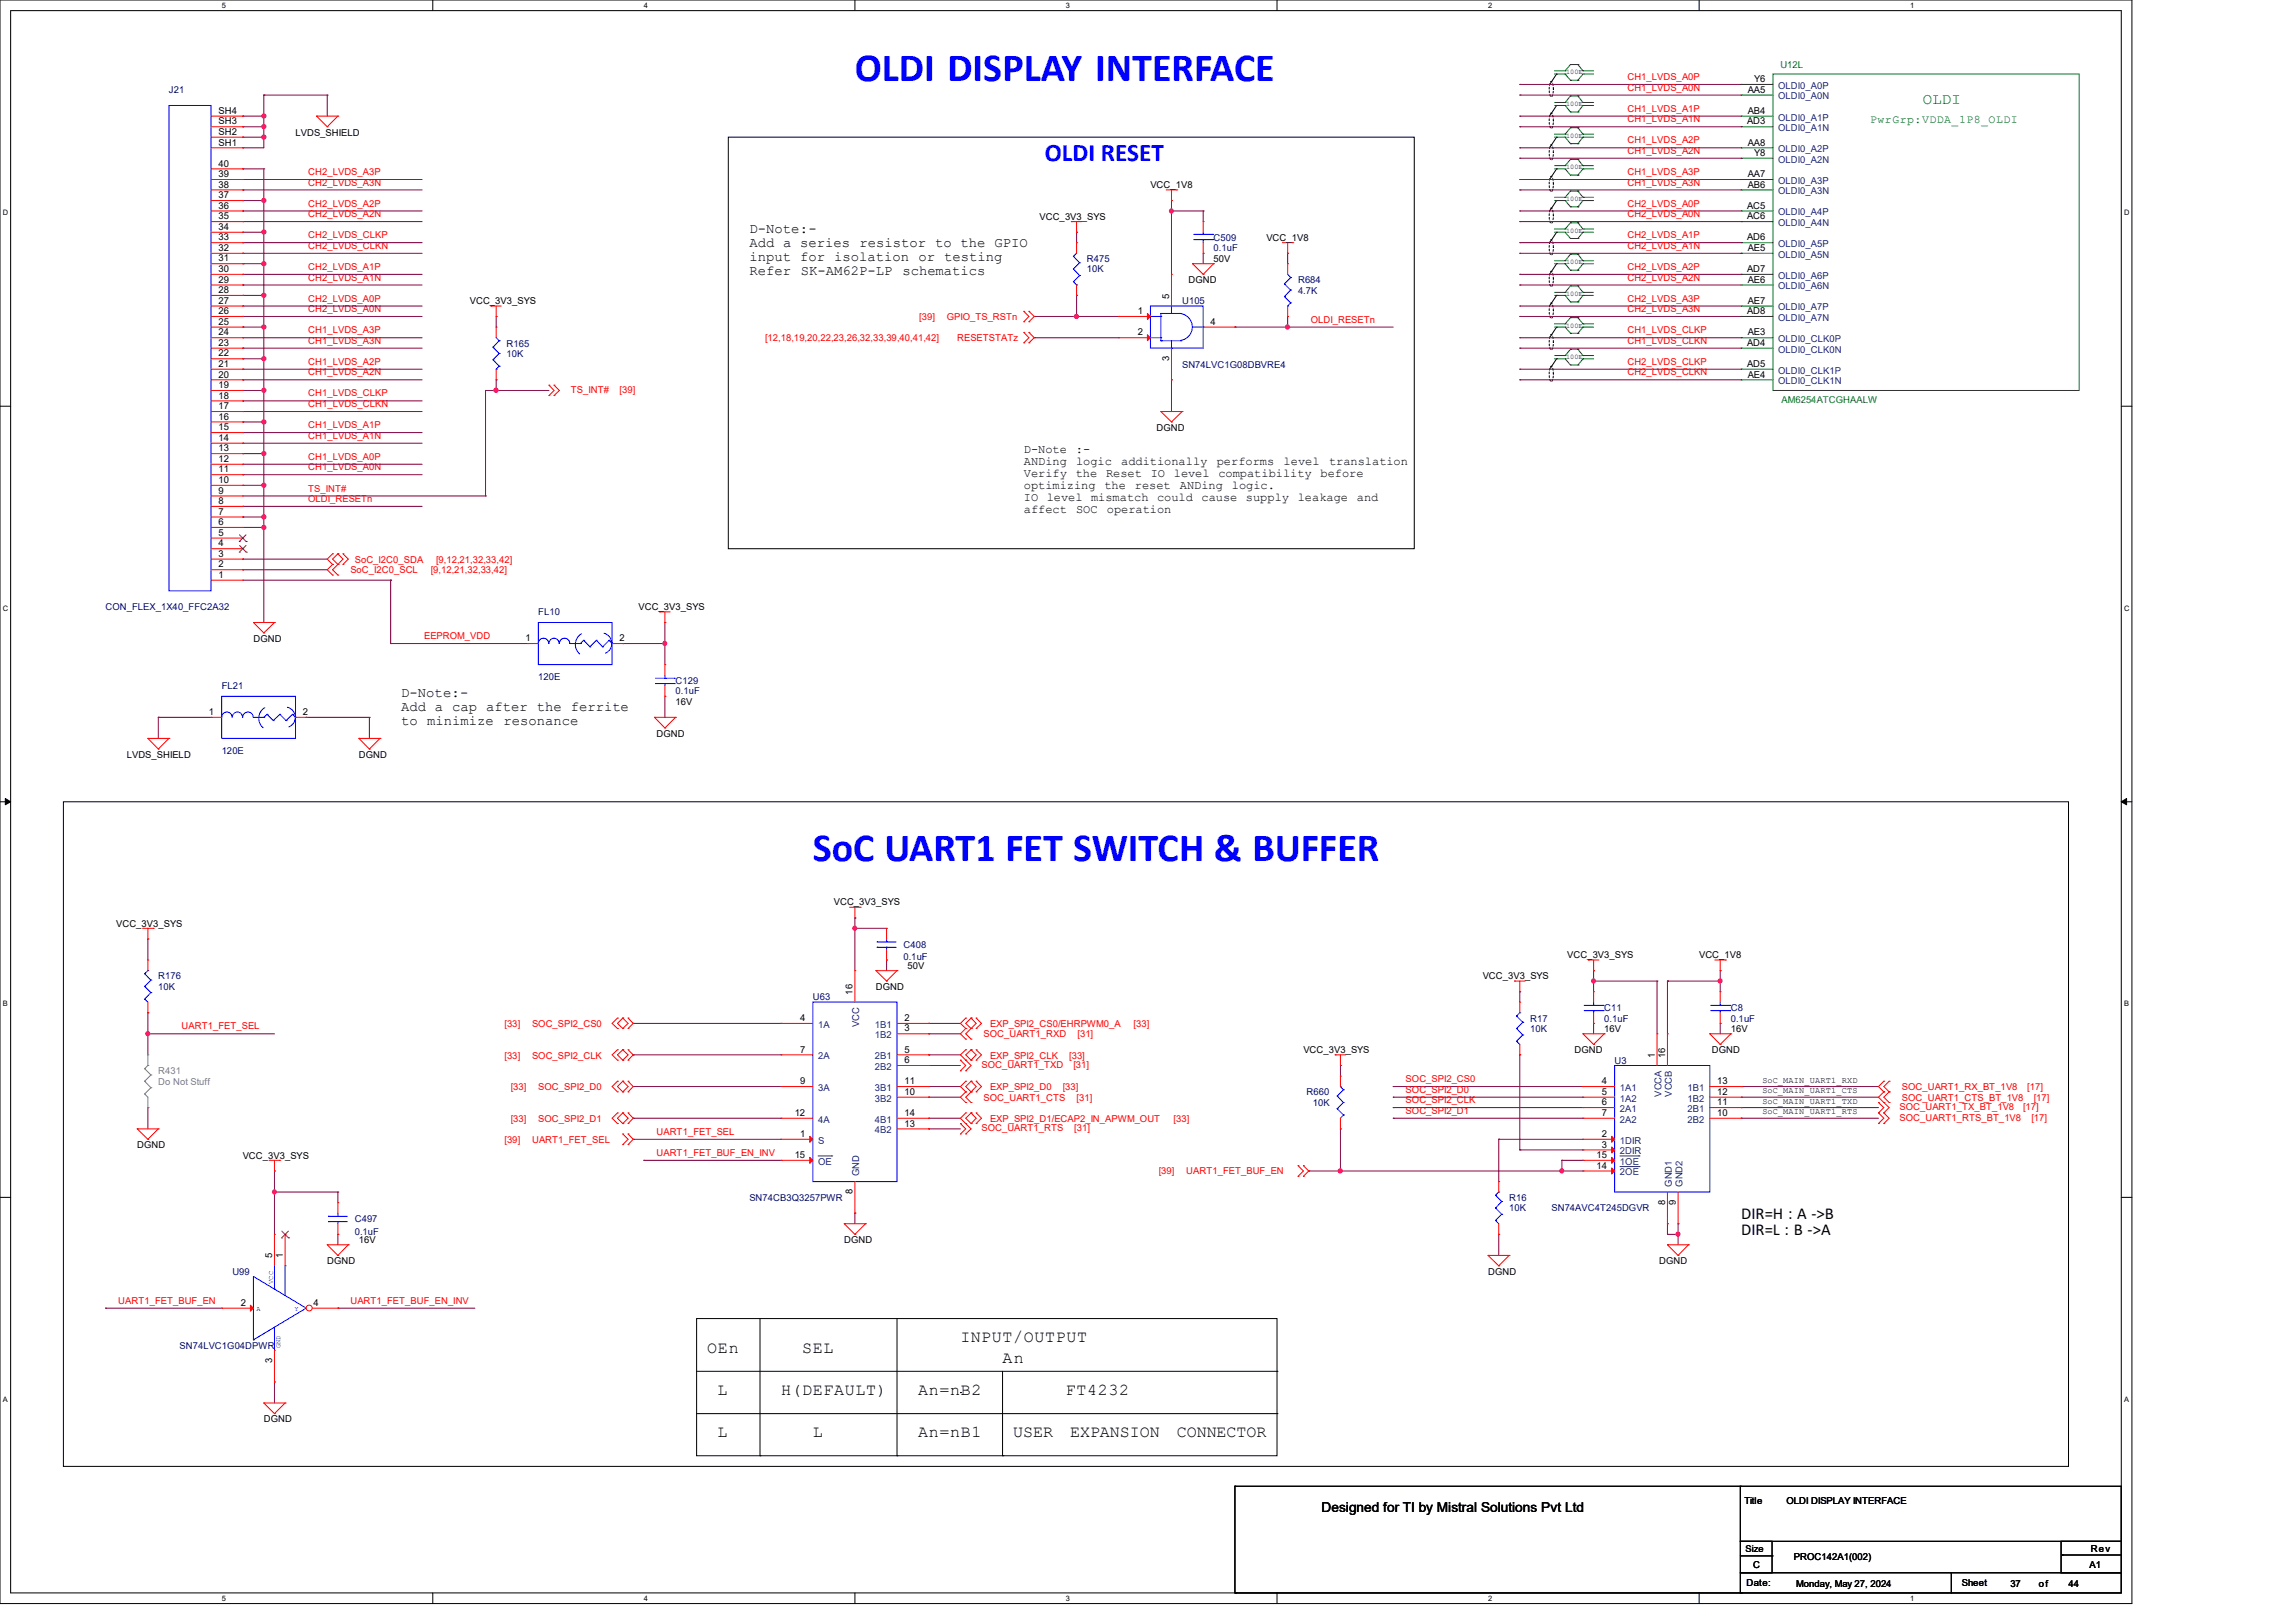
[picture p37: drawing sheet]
<svg xmlns="http://www.w3.org/2000/svg" width="420mm" height="297mm" viewBox="0 0 420 297" stroke-linecap="round" stroke-linejoin="round" font-family="sans-serif">
<defs><g id="words">
<g font-size="7.3" fill="#00f">
<text x="156.4" y="14.7">OLDI DISPLAY INTERFACE</text>
<text x="148.7" y="157.6">SoC UART1 FET SWITCH &amp; BUFFER</text>
</g>
<text font-size="4.6" fill="#00f" x="191.1" y="29.5">OLDI RESET</text>
<g font-size="3">
<text x="318.5" y="223">DIR=H : A -&gt;B</text>
<text x="318.5" y="226.1">DIR=L : B -&gt;A</text>
<text x="175.7" y="245.7">INPUT/OUTPUT</text>
<text x="129.4" y="247.6">OEn</text>
<text x="146.7" y="247.6">SEL</text>
<text x="183.4" y="249.5">An</text>
<text x="131.3" y="255.3">L</text>
<text x="142.9" y="255.3">H(DEFAULT)</text>
<text x="168" y="255.3">An=nB2</text>
<text x="195" y="255.3">FT4232</text>
<text x="131.3" y="263">L</text>
<text x="148.7" y="263">L</text>
<text x="168" y="263">An=nB1</text>
<text x="185.3" y="263">USER</text>
<text x="195.7" y="263">EXPANSION</text>
<text x="215.3" y="263">CONNECTOR</text>
</g>
<text font-size="2.9" fill="#008000" x="351.7" y="19.1">OLDI</text>
<g font-size="2.5">
<text x="137.1" y="42.6">D-Note:-</text>
<text x="137.1" y="45.2">Add a series resistor to the GPIO</text>
<text x="137.1" y="47.7">input for isolation or testing</text>
<text x="137.1" y="50.2">Refer</text>
<text x="146.5" y="50.2">SK-AM62P-LP</text>
<text x="165.1" y="50.2">schematics</text>
<text x="73.4" y="127.6">D-Note:-</text>
<text x="73.4" y="130.1">Add a cap after the ferrite</text>
<text x="73.4" y="132.6">to minimize resonance</text>
<text x="241.7" y="276.8">Designed for TI by Mistral Solutions Pvt Ltd</text>
</g>
<g font-size="2.2">
<text x="187.3" y="82.9">D-Note</text>
<text x="196.8" y="82.9">:-</text>
<text x="187.3" y="85.1">ANDing</text>
<text x="187.3" y="87.3">Verify</text>
<text x="187.3" y="89.5">optimizing</text>
<text x="196.8" y="87.3">the</text>
<text x="196.9" y="85.1">logic</text>
<text x="202" y="89.5">the</text>
<text x="202.3" y="87.3">Reset</text>
<text x="205.1" y="85.1">additionally</text>
<text x="207.6" y="89.5">reset</text>
<text x="210.5" y="87.3">IO</text>
<text x="214.7" y="87.3">level</text>
<text x="215.8" y="89.5">ANDing</text>
<text x="222.6" y="85.1">performs</text>
<text x="222.9" y="87.3">compatibility</text>
<text x="225.3" y="89.5">logic.</text>
<text x="234.8" y="85.1">level</text>
<text x="241.5" y="87.3">before</text>
<text x="243.1" y="85.1">translation</text>
<text x="187.3" y="91.7">IO</text>
<text x="187.3" y="93.9">affect</text>
<text x="191.5" y="91.7">level</text>
<text x="196.9" y="93.9">SOC</text>
<text x="199.6" y="91.7">mismatch</text>
<text x="202.5" y="93.9">operation</text>
<text x="211.7" y="91.7">could</text>
<text x="219.8" y="91.7">cause</text>
<text x="227.9" y="91.7">supply</text>
<text x="237.4" y="91.7">leakage</text>
<text x="248.2" y="91.7">and</text>
</g>
<text font-size="2.1" fill="#008000" x="342.1" y="22.5">PwrGrp:VDDA_1P8_OLDI</text>
<g font-size="1.7" fill="#000080">
<text x="30.9" y="17.1">J21</text>
<text x="198.8" y="48">R475</text>
<text x="222" y="44.1">C509</text>
<text x="222" y="46">0.1uF</text>
<text x="198.8" y="49.9">10K</text>
<text x="237.4" y="51.8">R684</text>
<text x="237.4" y="53.8">4.7K</text>
<text x="216.2" y="55.7">U105</text>
<text x="92.7" y="63.4">R165</text>
<text x="92.7" y="65.3">10K</text>
<text x="216.2" y="67.3">SN74LVC1G08DBVRE4</text>
<text x="19.3" y="111.7">CON_FLEX_1X40_FFC2A32</text>
<text x="98.5" y="112.6">FL10</text>
<text x="98.5" y="124.4">120E</text>
<text x="123.6" y="125.2">C129</text>
<text x="40.6" y="126.2">FL21</text>
<text x="123.6" y="127.1">0.1uF</text>
<text x="40.6" y="137.9">120E</text>
<text x="165.3" y="173.4">C408</text>
<text x="29" y="179.2">R176</text>
<text x="165.3" y="175.8">0.1uF</text>
<text x="29" y="181.1">10K</text>
<text x="148.7" y="183.1">U63</text>
<text x="293.4" y="185">C11</text>
<text x="316.6" y="185">C8</text>
<text x="279.9" y="186.9">R17</text>
<text x="279.9" y="188.9">10K</text>
<text x="293.4" y="186.9">0.1uF</text>
<text x="316.6" y="186.9">0.1uF</text>
<text x="295.4" y="194.6">U3</text>
<text x="239" y="200.4">R660</text>
<text x="240.2" y="202.4">10K</text>
<text x="137.1" y="219.7">SN74CB3Q3257PWR</text>
<text x="276" y="219.7">R16</text>
<text x="276" y="221.7">10K</text>
<text x="283.8" y="221.7">SN74AVC4T245DGVR</text>
<text x="64.9" y="223.6">C497</text>
<text x="64.9" y="225.9">0.1uF</text>
<text x="42.5" y="233.3">U99</text>
<text x="32.8" y="246.8">SN74LVC1G04DPWR</text>
</g>
<g font-size="1.7" fill="#f00">
<text x="297.7" y="14.6">CH1_LVDS_A0P</text>
<text x="297.7" y="16.6">CH1_LVDS_A0N</text>
<text x="297.7" y="20.4">CH1_LVDS_A1P</text>
<text x="297.7" y="22.4">CH1_LVDS_A1N</text>
<text x="297.7" y="26.2">CH1_LVDS_A2P</text>
<text x="297.7" y="28.2">CH1_LVDS_A2N</text>
<text x="56.4" y="34">CH2_LVDS_A3N</text>
<text x="56.4" y="32">CH2_LVDS_A3P</text>
<text x="297.7" y="32">CH1_LVDS_A3P</text>
<text x="297.7" y="34">CH1_LVDS_A3N</text>
<text x="56.4" y="37.8">CH2_LVDS_A2P</text>
<text x="56.4" y="39.7">CH2_LVDS_A2N</text>
<text x="297.7" y="37.8">CH2_LVDS_A0P</text>
<text x="297.7" y="39.7">CH2_LVDS_A0N</text>
<text x="56.4" y="45.5">CH2_LVDS_CLKN</text>
<text x="56.4" y="43.6">CH2_LVDS_CLKP</text>
<text x="297.7" y="43.6">CH2_LVDS_A1P</text>
<text x="297.7" y="45.5">CH2_LVDS_A1N</text>
<text x="56.4" y="51.3">CH2_LVDS_A1N</text>
<text x="56.4" y="49.4">CH2_LVDS_A1P</text>
<text x="297.7" y="49.4">CH2_LVDS_A2P</text>
<text x="297.7" y="51.3">CH2_LVDS_A2N</text>
<text x="56.4" y="57.1">CH2_LVDS_A0N</text>
<text x="56.4" y="55.2">CH2_LVDS_A0P</text>
<text x="168.1" y="58.6">[39]</text>
<text x="173.2" y="58.6">GPIO_TS_RSTn</text>
<text x="239.8" y="59.1">OLDI_RESETn</text>
<text x="297.7" y="55.2">CH2_LVDS_A3P</text>
<text x="297.7" y="57.1">CH2_LVDS_A3N</text>
<text x="56.4" y="61">CH1_LVDS_A3P</text>
<text x="56.4" y="62.9">CH1_LVDS_A3N</text>
<text x="140" y="62.4">[12,18,19,20,22,23,26,32,33,39,40,41,42]</text>
<text x="175.1" y="62.4">RESETSTATz</text>
<text x="297.7" y="62.9">CH1_LVDS_CLKN</text>
<text x="297.7" y="61">CH1_LVDS_CLKP</text>
<text x="56.4" y="68.7">CH1_LVDS_A2N</text>
<text x="56.4" y="66.8">CH1_LVDS_A2P</text>
<text x="104.4" y="71.9">TS_INT#</text>
<text x="113.3" y="71.9">[39]</text>
<text x="297.7" y="66.8">CH2_LVDS_CLKP</text>
<text x="297.7" y="68.7">CH2_LVDS_CLKN</text>
<text x="56.4" y="72.6">CH1_LVDS_CLKP</text>
<text x="56.4" y="74.5">CH1_LVDS_CLKN</text>
<text x="56.4" y="80.3">CH1_LVDS_A1N</text>
<text x="56.4" y="78.4">CH1_LVDS_A1P</text>
<text x="56.4" y="86.1">CH1_LVDS_A0N</text>
<text x="56.4" y="84.2">CH1_LVDS_A0P</text>
<text x="56.4" y="90">TS_INT#</text>
<text x="56.4" y="91.9">OLDI_RESETn</text>
<text x="64.1" y="104.9">SoC_I2C0_SCL</text>
<text x="64.9" y="103">SoC_I2C0_SDA</text>
<text x="78.8" y="104.9">[9,12,21,32,33,42]</text>
<text x="79.8" y="103">[9,12,21,32,33,42]</text>
<text x="77.6" y="117">EEPROM_VDD</text>
<text x="33.2" y="188.4">UART1_FET_SEL</text>
<text x="92.3" y="187.9">[33]</text>
<text x="97.3" y="187.9">SOC_SPI2_CS0</text>
<text x="179.9" y="189.8">SOC_UART1_RXD</text>
<text x="181.1" y="187.9">EXP_SPI2_CS0/EHRPWM0_A</text>
<text x="197.1" y="189.8">[31]</text>
<text x="207.3" y="187.9">[33]</text>
<text x="92.3" y="193.7">[33]</text>
<text x="97.3" y="193.7">SOC_SPI2_CLK</text>
<text x="179.5" y="195.4">SOC_UART1_TXD</text>
<text x="181.1" y="193.7">EXP_SPI2_CLK</text>
<text x="195.6" y="193.7">[33]</text>
<text x="196.3" y="195.4">[31]</text>
<text x="93.4" y="199.5">[33]</text>
<text x="98.5" y="199.5">SOC_SPI2_D0</text>
<text x="179.9" y="201.4">SOC_UART1_CTS</text>
<text x="181.1" y="199.5">EXP_SPI2_D0</text>
<text x="194.4" y="199.5">[33]</text>
<text x="196.9" y="201.4">[31]</text>
<text x="257.1" y="198">SOC_SPI2_CS0</text>
<text x="257.1" y="203.8">SOC_SPI2_D1</text>
<text x="257.1" y="201.9">SOC_SPI2_CLK</text>
<text x="257.1" y="200">SOC_SPI2_D0</text>
<text x="347.5" y="203.2">SOC_UART1_TX_BT_1V8</text>
<text x="347.9" y="199.5">SOC_UART1_RX_BT_1V8</text>
<text x="347.9" y="201.4">SOC_UART1_CTS_BT_1V8</text>
<text x="370.1" y="203.2">[17]</text>
<text x="370.8" y="199.5">[17]</text>
<text x="372" y="201.4">[17]</text>
<text x="92.3" y="209.1">[39]</text>
<text x="93.4" y="205.3">[33]</text>
<text x="97.3" y="209.1">UART1_FET_SEL</text>
<text x="98.5" y="205.3">SOC_SPI2_D1</text>
<text x="120.1" y="207.7">UART1_FET_SEL</text>
<text x="179.5" y="207">SOC_UART1_RTS</text>
<text x="181.1" y="205.3">EXP_SPI2_D1/ECAP2_IN_APWM_OUT</text>
<text x="196.5" y="207">[31]</text>
<text x="214.7" y="205.3">[33]</text>
<text x="347.5" y="205.1">SOC_UART1_RTS_BT_1V8</text>
<text x="371.6" y="205.1">[17]</text>
<text x="120.1" y="211.5">UART1_FET_BUF_EN_INV</text>
<text x="212" y="214.9">[39]</text>
<text x="217" y="214.9">UART1_FET_BUF_EN</text>
<text x="21.6" y="238.6">UART1_FET_BUF_EN</text>
<text x="64.1" y="238.6">UART1_FET_BUF_EN_INV</text>
</g>
<g font-size="1.7">
<text x="319.7" y="17">AA5</text>
<text x="320.9" y="15">Y6</text>
<text x="40" y="22.8">SH3</text>
<text x="40" y="20.8">SH4</text>
<text x="319.6" y="22.8">AD3</text>
<text x="319.7" y="20.8">AB4</text>
<text x="40" y="26.6">SH1</text>
<text x="40" y="24.7">SH2</text>
<text x="54.1" y="24.8">LVDS_SHIELD</text>
<text x="319.7" y="26.6">AA8</text>
<text x="320.9" y="28.5">Y8</text>
<text x="40" y="34.3">38</text>
<text x="40" y="32.4">39</text>
<text x="40" y="30.5">40</text>
<text x="210.4" y="34.5">VCC_1V8</text>
<text x="319.7" y="32.4">AA7</text>
<text x="319.7" y="34.3">AB6</text>
<text x="40" y="40.1">35</text>
<text x="40" y="38.2">36</text>
<text x="40" y="36.3">37</text>
<text x="190.2" y="40.2">VCC_3V3_SYS</text>
<text x="319.6" y="38.2">AC5</text>
<text x="319.6" y="40.1">AC6</text>
<text x="40" y="47.8">31</text>
<text x="40" y="45.9">32</text>
<text x="40" y="44">33</text>
<text x="40" y="42.1">34</text>
<text x="222" y="48">50V</text>
<text x="231.6" y="44.1">VCC_1V8</text>
<text x="319.6" y="44">AD6</text>
<text x="319.7" y="45.9">AE5</text>
<text x="40" y="53.6">28</text>
<text x="40" y="51.7">29</text>
<text x="40" y="49.8">30</text>
<text x="217.4" y="51.8">DGND</text>
<text x="319.6" y="49.8">AD7</text>
<text x="319.7" y="51.7">AE6</text>
<text x="40" y="59.4">25</text>
<text x="40" y="57.5">26</text>
<text x="40" y="55.6">27</text>
<text x="85.9" y="55.7">VCC_3V3_SYS</text>
<text x="208.1" y="57.5">1</text>
<text x="213.9" y="54.7" transform="rotate(-90 213.9 54.7)">5</text>
<text x="221.4" y="59.4">4</text>
<text x="319.6" y="57.5">AD8</text>
<text x="319.7" y="55.6">AE7</text>
<text x="40" y="65.2">22</text>
<text x="40" y="63.3">23</text>
<text x="40" y="61.4">24</text>
<text x="208.1" y="61.4">2</text>
<text x="319.6" y="63.3">AD4</text>
<text x="319.7" y="61.4">AE3</text>
<text x="40" y="71">19</text>
<text x="40" y="69.1">20</text>
<text x="40" y="67.1">21</text>
<text x="213.9" y="66" transform="rotate(-90 213.9 66)">3</text>
<text x="319.6" y="67.1">AD5</text>
<text x="319.7" y="69.1">AE4</text>
<text x="40" y="76.8">16</text>
<text x="40" y="74.9">17</text>
<text x="40" y="72.9">18</text>
<text x="40" y="82.6">13</text>
<text x="40" y="80.7">14</text>
<text x="40" y="78.7">15</text>
<text x="211.6" y="78.8">DGND</text>
<text x="40" y="88.4">10</text>
<text x="40" y="86.4">11</text>
<text x="40" y="84.5">12</text>
<text x="40" y="94.2">7</text>
<text x="40" y="92.2">8</text>
<text x="40" y="90.3">9</text>
<text x="40" y="101.9">3</text>
<text x="40" y="100">4</text>
<text x="40" y="98">5</text>
<text x="40" y="96.1">6</text>
<text x="40" y="105.7">1</text>
<text x="40" y="103.8">2</text>
<text x="116.8" y="111.7">VCC_3V3_SYS</text>
<text x="46.4" y="117.4">DGND</text>
<text x="96.1" y="117.3">1</text>
<text x="113.3" y="117.3">2</text>
<text x="38.2" y="130.8">1</text>
<text x="55.4" y="130.8">2</text>
<text x="123.6" y="129">16V</text>
<text x="120.1" y="134.8">DGND</text>
<text x="23.2" y="138.7">LVDS_SHIELD</text>
<text x="65.7" y="138.7">DGND</text>
<text x="152.5" y="165.7">VCC_3V3_SYS</text>
<text x="21.3" y="169.6">VCC_3V3_SYS</text>
<text x="166" y="177.3">50V</text>
<text x="271.2" y="179.2">VCC_3V3_SYS</text>
<text x="286.7" y="175.3">VCC_3V3_SYS</text>
<text x="310.8" y="175.3">VCC_1V8</text>
<text x="156" y="182" transform="rotate(-90 156 182)">16</text>
<text x="160.2" y="181.1">DGND</text>
<text x="146.3" y="186.9">4</text>
<text x="165.4" y="186.9">2</text>
<text x="165.4" y="188.8">3</text>
<text x="293.4" y="188.9">16V</text>
<text x="316.6" y="188.9">16V</text>
<text x="146.3" y="192.6">7</text>
<text x="165.4" y="192.6">5</text>
<text x="165.4" y="194.6">6</text>
<text x="238.4" y="192.7">VCC_3V3_SYS</text>
<text x="288" y="192.7">DGND</text>
<text x="302.7" y="193.6" transform="rotate(-90 302.7 193.6)">1</text>
<text x="304.6" y="193.6" transform="rotate(-90 304.6 193.6)">16</text>
<text x="313.1" y="192.7">DGND</text>
<text x="146.3" y="198.4">9</text>
<text x="165.4" y="198.4">11</text>
<text x="165.4" y="200.4">10</text>
<text x="293" y="198.4">4</text>
<text x="293" y="200.4">5</text>
<text x="293" y="202.3">6</text>
<text x="314.1" y="198.4">13</text>
<text x="314.1" y="200.4">12</text>
<text x="314.1" y="202.3">11</text>
<text x="145.4" y="204.2">12</text>
<text x="146.3" y="208.1">1</text>
<text x="165.4" y="204.2">14</text>
<text x="165.4" y="206.2">13</text>
<text x="293" y="204.2">7</text>
<text x="293" y="208.1">2</text>
<text x="314.1" y="204.2">10</text>
<text x="25.1" y="210.1">DGND</text>
<text x="44.4" y="212">VCC_3V3_SYS</text>
<text x="145.4" y="211.9">15</text>
<text x="292.1" y="211.9">15</text>
<text x="292.1" y="213.9">14</text>
<text x="293" y="210">3</text>
<text x="156" y="218.6" transform="rotate(-90 156 218.6)">8</text>
<text x="304.6" y="220.5" transform="rotate(-90 304.6 220.5)">8</text>
<text x="306.5" y="220.5" transform="rotate(-90 306.5 220.5)">9</text>
<text x="65.7" y="227.5">16V</text>
<text x="154.4" y="227.5">DGND</text>
<text x="49.8" y="230.3" transform="rotate(-90 49.8 230.3)">5</text>
<text x="51.7" y="230.3" transform="rotate(-90 51.7 230.3)">1</text>
<text x="59.9" y="231.3">DGND</text>
<text x="272.2" y="233.3">DGND</text>
<text x="303.5" y="231.3">DGND</text>
<text x="44" y="239">2</text>
<text x="57.4" y="239">4</text>
<text x="49.8" y="249.4" transform="rotate(-90 49.8 249.4)">3</text>
<text x="48.3" y="260.3">DGND</text>
<text x="319.1" y="275.2">Title</text>
<text x="326.8" y="275.2">OLDI DISPLAY INTERFACE</text>
<text x="319.3" y="284">Size</text>
<text x="320.7" y="286.9">C</text>
<text x="328.2" y="285.4">PROC142A1(002)</text>
<text x="382.2" y="286.9">A1</text>
<text x="382.4" y="284.1">Rev</text>
<text x="319.5" y="290.2">Date:</text>
<text x="328.6" y="290.4">Monday, May 27, 2024</text>
<text x="358.9" y="290.2">Sheet</text>
<text x="367.7" y="290.4">37</text>
<text x="373" y="290.4">of</text>
<text x="378.4" y="290.4">44</text>
</g>
<g font-size="1.7" fill="#004080">
<text x="325.3" y="16.3">OLDI0_A0P</text>
<text x="325.3" y="18.2">OLDI0_A0N</text>
<text x="325.3" y="22.1">OLDI0_A1P</text>
<text x="325.3" y="29.8">OLDI0_A2N</text>
<text x="325.3" y="27.9">OLDI0_A2P</text>
<text x="325.3" y="24">OLDI0_A1N</text>
<text x="325.3" y="33.7">OLDI0_A3P</text>
<text x="325.3" y="35.6">OLDI0_A3N</text>
<text x="325.3" y="39.4">OLDI0_A4P</text>
<text x="325.3" y="41.4">OLDI0_A4N</text>
<text x="325.3" y="45.2">OLDI0_A5P</text>
<text x="325.3" y="47.2">OLDI0_A5N</text>
<text x="325.3" y="51">OLDI0_A6P</text>
<text x="325.3" y="53">OLDI0_A6N</text>
<text x="325.3" y="58.7">OLDI0_A7N</text>
<text x="325.3" y="56.8">OLDI0_A7P</text>
<text x="325.3" y="64.5">OLDI0_CLK0N</text>
<text x="325.3" y="62.6">OLDI0_CLK0P</text>
<text x="325.3" y="68.4">OLDI0_CLK1P</text>
<text x="325.3" y="70.3">OLDI0_CLK1N</text>
<text x="149.6" y="188.1">1A</text>
<text x="157.2" y="188" transform="rotate(-90 157.2 188)">VCC</text>
<text x="160" y="188.1">1B1</text>
<text x="160" y="190">1B2</text>
<text x="149.6" y="193.8">2A</text>
<text x="160" y="193.8">2B1</text>
<text x="160" y="195.8">2B2</text>
<text x="149.6" y="199.6">3A</text>
<text x="160" y="199.6">3B1</text>
<text x="160" y="201.6">3B2</text>
<text x="296.3" y="199.6">1A1</text>
<text x="296.3" y="201.6">1A2</text>
<text x="296.3" y="203.5">2A1</text>
<text x="303.9" y="200.7" transform="rotate(-90 303.9 200.7)">VCCA</text>
<text x="305.8" y="200.7" transform="rotate(-90 305.8 200.7)">VCCB</text>
<text x="308.7" y="199.6">1B1</text>
<text x="308.7" y="201.6">1B2</text>
<text x="308.7" y="203.5">2B1</text>
<text x="149.6" y="209.3">S</text>
<text x="149.6" y="205.4">4A</text>
<text x="160" y="205.4">4B1</text>
<text x="160" y="207.4">4B2</text>
<text x="296.3" y="205.4">2A2</text>
<text x="296.3" y="209.3">1DIR</text>
<text x="308.7" y="205.4">2B2</text>
<text x="149.6" y="213.1">OE</text>
<text x="157.2" y="215.3" transform="rotate(-90 157.2 215.3)">GND</text>
<text x="296.3" y="211.2">2DIR</text>
<text x="296.3" y="213.1">1OE</text>
<text x="296.3" y="215.1">2OE</text>
<text x="305.8" y="217.2" transform="rotate(-90 305.8 217.2)">GND1</text>
<text x="307.8" y="217.2" transform="rotate(-90 307.8 217.2)">GND2</text>
</g>
<g font-size="1.7" fill="#008000">
<text x="325.7" y="12.4">U12L</text>
<text x="325.9" y="73.8">AM6254ATCGHAALW</text>
</g>
<g font-size="1.7" fill="#808080">
<text x="29" y="196.6">R431</text>
<text x="29" y="198.5">Do Not Stuff</text>
</g>
<g font-size="1.6">
<text x="322.4" y="202">SoC_MAIN_UART1_TXD</text>
<text x="322.4" y="198.2">SoC_MAIN_UART1_RXD</text>
<text x="322.4" y="200.1">SoC_MAIN_UART1_CTS</text>
<text x="322.4" y="203.9">SoC_MAIN_UART1_RTS</text>
</g>
<g font-size="1.4">
<text x="40.6" y="1.4">5</text>
<text x="117.8" y="1.4">4</text>
<text x="195" y="1.4">3</text>
<text x="272.2" y="1.4">2</text>
<text x="349.4" y="1.4">1</text>
<text x=".5" y="39.4">D</text>
<text x="388.5" y="39.4">D</text>
<text x=".5" y="111.8">C</text>
<text x="388.5" y="111.8">C</text>
<text x=".5" y="184.2">B</text>
<text x="388.5" y="184.2">B</text>
<text x=".5" y="256.5">A</text>
<text x="388.5" y="256.5">A</text>
<text x="40.6" y="292.9">5</text>
<text x="117.8" y="292.9">4</text>
<text x="195" y="292.9">3</text>
<text x="272.2" y="292.9">2</text>
<text x="349.4" y="292.9">1</text>
</g>
<g font-size="1.3">
<text x="286.5" y="13.6">100E</text>
<text x="286.5" y="19.4">100E</text>
<text x="286.5" y="25.2">100E</text>
<text x="286.5" y="31">100E</text>
<text x="286.5" y="36.8">100E</text>
<text x="286.5" y="42.6">100E</text>
<text x="286.5" y="48.4">100E</text>
<text x="286.5" y="54.1">100E</text>
<text x="286.5" y="59.9">100E</text>
<text x="286.5" y="65.7">100E</text>
</g>
<g font-size="1.3" fill="#00f">
<text x="46.9" y="239.9">A</text>
<text x="50" y="234.9" transform="rotate(-90 50 234.9)">VCC</text>
<text x="53.9" y="239.9">Y</text>
<text x="51.3" y="246.7" transform="rotate(-90 51.3 246.7)">GND</text>
</g>
</g></defs>
<path d="M0 0h390v293.5h-390zM1.9 1.9h386.1v289.6h-386.1z" fill="none" stroke="#000" stroke-width=".18"/>
<g fill="#fff">
<path d="M40.6 .2h.7v1.5h-.7z"/>
<path d="M40.6 291.7h.7v1.5h-.7z"/>
</g>
<path d="M79.2 0v1.9M79.2 291.5v2" fill="none" stroke="#000" stroke-width=".18"/>
<g fill="#fff">
<path d="M117.8 .2h.7v1.5h-.7z"/>
<path d="M117.8 291.7h.7v1.5h-.7z"/>
</g>
<path d="M156.4 0v1.9M156.4 291.5v2" fill="none" stroke="#000" stroke-width=".18"/>
<g fill="#fff">
<path d="M195 .2h.7v1.5h-.7z"/>
<path d="M195 291.7h.7v1.5h-.7z"/>
</g>
<path d="M233.6 0v1.9M233.6 291.5v2" fill="none" stroke="#000" stroke-width=".18"/>
<g fill="#fff">
<path d="M272.2 .2h.8v1.5h-.8z"/>
<path d="M272.2 291.7h.8v1.5h-.8z"/>
</g>
<path d="M310.8 0v1.9M310.8 291.5v2" fill="none" stroke="#000" stroke-width=".18"/>
<g fill="#fff">
<path d="M349.4 .2h.8v1.5h-.8z"/>
<path d="M349.4 291.7h.8v1.5h-.8z"/>
<path d="M.5 38.1h1v1.6h-1z"/>
<path d="M388.5 38.1h1v1.6h-1z"/>
<path d="M.5 110.5h1v1.6h-1z"/>
<path d="M388.5 110.5h1v1.6h-1z"/>
</g>
<path d="M0 74.3h1.9M388 74.3h2" fill="none" stroke="#000" stroke-width=".18"/>
<g fill="#fff">
<path d="M.5 182.9h.9v1.5h-.9z"/>
<path d="M388.5 182.9h.9v1.5h-.9z"/>
</g>
<path d="M0 146.7h1.9M388 146.7h2" fill="none" stroke="#000" stroke-width=".18"/>
<path d="M1 146.1l.9 .6-.9 .6zM388 146.7l1-.6v1.2z" fill="#000" stroke="#000" stroke-width=".18"/>
<g fill="#fff">
<path d="M.5 255.3h.9v1.5h-.9z"/>
<path d="M388.5 255.3h.9v1.5h-.9z"/>
</g>
<g fill="none" stroke="#000" stroke-width=".18">
<path d="M284.7 13.5h.1M284.7 19.3h.1M284.7 13.5l-1.1 1.8M284.7 19.3l-1.1 1.7M133.2 25.1h125.5v75.3h-125.5zM284.7 25.1h.1M284.7 30.9h.1M284.7 36.7h.1M284.7 25.1l-1.1 1.7M284.7 30.9l-1.1 1.7M284.7 36.7l-1.1 1.7M284.7 42.5h.1"/>
<path d="M284.7 48.3h.1M284.7 54.1h.1M284.7 59.9h.1M284.7 42.5l-1.1 1.7M284.7 48.3l-1.1 1.7M284.7 54.1l-1.1 1.7M284.7 59.9l-1.1 1.7M284.7 65.7h.1M284.7 65.7l-1.1 1.7M11.6 146.7h366.8v121.7h-366.8zM0 219.1h1.9M388 219.1h2"/>
<path d="M127.4 241.3h106.2v25.1h-106.2zM127.4 258.7h106.2M127.4 251h106.2M139 241.3v25.1M164.1 241.3v25.1M175.7 254.8h.1M183.4 251v15.4M233.6 258.7h.1M233.6 251h.1M139 266.4h.1M164.1 266.4h.1M183.4 266.4h.1"/>
<path d="M225.9 272h.1M225.9 272h92.6M225.9 272v19.5M318.3 272h69.7v10.1h-69.7zM225.9 291.5h.1M226.1 291.5h.1M226.1 291.5h92.6M318.3 282.1h5.8v5.7h-5.8zM318.3 287.8h38.7v3.7h-38.7zM318.3 284.7h5.8M324.1 284.7h.1M357 287.8h31v3.7h-31z"/>
<path d="M377 282.1h11v5.7h-11zM377.2 284.6h.1M377.2 284.6h10.8"/>
</g>
<g fill="none" stroke="#008000" stroke-width=".18">
<path d="M284.4 13.5h1.9M284.4 13h1.9M284.4 19.3h1.9M284.4 18.8h1.9M286.3 13.5h.1M286.3 13h.1M286.3 19.3h.1M286.3 18.8h.1M286.3 13.5l1 1.2M286.3 19.3l1 1.2M287.3 14.7h.1M287.3 11.8h.1"/>
<path d="M287.3 17.6h.1M287.3 11.8h1.3M287.3 11.8l-1 1.2M287.3 14.7h1.3M287.3 17.6h1.3M287.3 17.6l-1 1.2M288.6 14.7h.1M288.6 11.8h.1M288.6 17.6h.1M288.6 11.8l1 1.2M288.6 17.6l1 1.2M289.6 13.5h.1"/>
<path d="M289.6 13h.1M289.6 19.3h.1M289.6 18.8h.1M289.6 13.5l-1 1.2M289.6 13.5h1.9M289.6 13h1.9M289.6 19.3l-1 1.2M289.6 19.3h1.9M289.6 18.8h1.9M284.4 25.1h1.9M284.4 24.6h1.9M284.4 30.9h1.9"/>
<path d="M284.4 30.3h1.9M284.4 36.7h1.9M284.4 36.1h1.9M286.3 25.1h.1M286.3 24.6h.1M286.3 30.9h.1M286.3 30.3h.1M286.3 36.7h.1M286.3 36.1h.1M286.3 25.1l1 1.2M286.3 30.9l1 1.1M286.3 36.7l1 1.1"/>
<path d="M287.3 20.5h.1M287.3 26.3h.1M287.3 23.4h.1M287.3 32h.1M287.3 29.2h.1M287.3 37.8h.1M287.3 35h.1M287.3 20.5h1.3M287.3 23.4h1.3M287.3 23.4l-1 1.2M287.3 26.3h1.3M287.3 29.2h1.3"/>
<path d="M287.3 29.2l-1 1.1M287.3 32h1.3M287.3 35h1.3M287.3 35l-1 1.1M287.3 37.8h1.3M288.6 20.5h.1M288.6 26.3h.1M288.6 23.4h.1M288.6 32h.1M288.6 29.2h.1M288.6 37.8h.1M288.6 35h.1"/>
<path d="M288.6 23.4l1 1.2M288.6 29.2l1 1.1M288.6 35l1 1.1M289.6 25.1h.1M289.6 24.6h.1M289.6 30.9h.1M289.6 30.3h.1M289.6 36.7h.1M289.6 36.1h.1M289.6 25.1l-1 1.2M289.6 25.1h1.9M289.6 24.6h1.9"/>
<path d="M289.6 30.9l-1 1.1M289.6 30.9h1.9M289.6 30.3h1.9M289.6 36.7l-1 1.1M289.6 36.7h1.9M289.6 36.1h1.9M284.4 42.5h1.9M284.4 41.9h1.9M284.4 48.3h1.9M284.4 47.7h1.9M284.4 54.1h1.9M284.4 53.5h1.9"/>
<path d="M284.4 59.9h1.9M284.4 59.3h1.9M286.3 42.5h.1M286.3 41.9h.1M286.3 48.3h.1M286.3 47.7h.1M286.3 54.1h.1M286.3 53.5h.1M286.3 59.9h.1M286.3 59.3h.1M286.3 42.5l1 1.1M286.3 48.3l1 1.1"/>
<path d="M286.3 54.1l1 1.1M286.3 59.9l1 1.1M287.3 43.6h.1M287.3 40.8h.1M287.3 49.4h.1M287.3 46.5h.1M287.3 55.2h.1M287.3 52.3h.1M287.3 58.1h.1M287.3 40.8h1.3M287.3 40.8l-1 1.1M287.3 43.6h1.3"/>
<path d="M287.3 46.5h1.3M287.3 46.5l-1 1.2M287.3 49.4h1.3M287.3 52.3h1.3M287.3 52.3l-1 1.2M287.3 55.2h1.3M287.3 58.1h1.3M287.3 58.1l-1 1.2M288.6 43.6h.1M288.6 40.8h.1M288.6 49.4h.1M288.6 46.5h.1"/>
<path d="M288.6 55.2h.1M288.6 52.3h.1M288.6 58.1h.1M288.6 40.8l1 1.1M288.6 46.5l1 1.2M288.6 52.3l1 1.2M288.6 58.1l1 1.2M289.6 42.5h.1M289.6 41.9h.1M289.6 48.3h.1M289.6 47.7h.1M289.6 54.1h.1"/>
<path d="M289.6 53.5h.1M289.6 59.9h.1M289.6 59.3h.1M289.6 42.5l-1 1.1M289.6 42.5h1.9M289.6 41.9h1.9M289.6 48.3l-1 1.1M289.6 48.3h1.9M289.6 47.7h1.9M289.6 54.1l-1 1.1M289.6 54.1h1.9M289.6 53.5h1.9"/>
<path d="M289.6 59.9l-1 1.1M289.6 59.9h1.9M289.6 59.3h1.9M284.4 65.7h1.9M284.4 65.1h1.9M286.3 65.7h.1M286.3 65.1h.1M286.3 65.7l1 1.1M287.3 61h.1M287.3 66.8h.1M287.3 63.9h.1M287.3 61h1.3"/>
<path d="M287.3 63.9h1.3M287.3 63.9l-1 1.2M287.3 66.8h1.3M288.6 61h.1M288.6 66.8h.1M288.6 63.9h.1M288.6 63.9l1 1.2M289.6 65.7h.1M289.6 65.1h.1M289.6 65.7l-1 1.1M289.6 65.7h1.9M289.6 65.1h1.9"/>
</g>
<path d="M283.6 15l.2-.1a2.83 2.83 0 0 1 0 2.8 2.88 2.88 0 0 1-.2-2.7zM283.6 20.8l.2-.1a2.83 2.83 0 0 1 0 2.8 2.88 2.88 0 0 1-.2-2.7zM283.6 26.6l.2-.1a2.83 2.83 0 0 1 0 2.8 2.88 2.88 0 0 1-.2-2.7zM283.6 32.4l.2-.1a2.83 2.83 0 0 1 0 2.8 2.88 2.88 0 0 1-.2-2.7zM283.6 38.2l.2-.1a2.83 2.83 0 0 1 0 2.8 2.88 2.88 0 0 1-.2-2.7zM283.6 44l.2-.1a2.83 2.83 0 0 1 0 2.8 2.88 2.88 0 0 1-.2-2.7zM283.6 49.7l.2-.1a2.83 2.83 0 0 1 0 2.9 2.88 2.88 0 0 1-.2-2.8zM283.6 55.5l.2-.1a2.83 2.83 0 0 1 0 2.9 2.88 2.88 0 0 1-.2-2.8zM283.6 61.3l.2-.1a2.83 2.83 0 0 1 0 2.9 2.88 2.88 0 0 1-.2-2.8zM283.6 67.1l.2-.1a2.83 2.83 0 0 1 0 2.8 2.88 2.88 0 0 1-.2-2.7z" fill="none" stroke="#000" stroke-width=".18" stroke-dasharray=".3"/>
<g fill="none" stroke="#800040" stroke-width=".18">
<path d="M48.3 17.4h.1M48.3 17.4h11.6M48.3 17.4v9.7h-3.9M59.9 17.4h.1M59.9 17.4v3.9M278 15.5h.1M278 17.4h.1M278 15.5h40.5M278 17.4h40.5M44.4 21.3h.1M44.4 27.1h.1M44.4 23.2h.1"/>
<path d="M44.4 25.1h.1M44.4 36.7h.1M44.4 30.9h.1M44.4 38.6h.1M44.4 34.8h.1M44.4 32.9h.1M44.4 21.3h3.9M44.4 23.2h3.9M44.4 32.9h32.8M44.4 34.8h32.8M44.4 38.6h32.8M44.4 25.1h3.9"/>
<path d="M44.4 36.7h3.9M44.4 30.9h3.9M48.3 21.3h.1M48.3 23.2h.1M48.3 25.1h.1M48.3 36.7h.1M48.3 30.9h.1M48.3 30.9v83M214.3 38.6h.1M214.3 36.7h.1M214.3 38.6h5.8M214.3 36.7v13.5"/>
<path d="M220.1 38.6h.1M220.1 38.6v2M278 21.3h.1M278 23.2h.1M278 27.1h.1M278 29h.1M278 32.9h.1M278 34.8h.1M278 38.6h.1M278 21.3h40.5M278 23.2h40.5M278 27.1h40.5"/>
<path d="M278 29h40.5M278 32.9h40.5M278 34.8h40.5M278 38.6h40.5M44.4 59.9h.1M44.4 54.1h.1M44.4 48.3h.1M44.4 42.5h.1M44.4 52.2h.1M44.4 50.2h.1M44.4 57.9h.1M44.4 56h.1"/>
<path d="M44.4 46.4h.1M44.4 44.4h.1M44.4 40.6h.1M44.4 40.6h32.8M44.4 44.4h32.8M44.4 46.4h32.8M44.4 50.2h32.8M44.4 52.2h32.8M44.4 56h32.8M44.4 57.9h32.8M44.4 59.9h3.9M44.4 54.1h3.9"/>
<path d="M44.4 48.3h3.9M44.4 42.5h3.9M48.3 59.9h.1M48.3 54.1h.1M48.3 48.3h.1M48.3 42.5h.1M90.8 57.9h.1M90.8 57.9v2M189.2 57.9h.1M189.2 57.9h15.4M196.9 54.1h.1M196.9 42.5h.1"/>
<path d="M196.9 42.5v1.9M196.9 54.1v3.8M204.6 57.9h.1M220.1 46.4h.1M220.1 46.4v1.9M225.9 59.9h.1M225.9 59.9h28.9M235.5 57.9h.1M235.5 46.4h.1M235.5 59.9h.1M235.5 46.4v1.9M235.5 57.9v2"/>
<path d="M278 40.6h.1M278 44.4h.1M278 46.4h.1M278 50.2h.1M278 52.2h.1M278 56h.1M278 57.9h.1M278 40.6h40.5M278 44.4h40.5M278 46.4h40.5M278 50.2h40.5M278 52.2h40.5"/>
<path d="M278 56h40.5M278 57.9h40.5M44.4 77.2h.1M44.4 71.5h.1M44.4 65.7h.1M44.4 73.4h.1M44.4 75.3h.1M44.4 79.2h.1M44.4 61.8h.1M44.4 69.5h.1M44.4 67.6h.1M44.4 63.7h.1"/>
<path d="M44.4 63.7h32.8M44.4 61.8h32.8M44.4 67.6h32.8M44.4 69.5h32.8M44.4 71.5h3.9M44.4 77.2h3.9M44.4 65.7h3.9M44.4 73.4h32.8M44.4 75.3h32.8M44.4 79.2h32.8M48.3 77.2h.1M48.3 71.5h.1"/>
<path d="M48.3 65.7h.1M88.8 71.5h.1M88.8 71.5h11.6M88.8 71.5v19.3M90.8 71.5h.1M90.8 69.5h.1M90.8 69.5v2M189.2 61.8h.1M189.2 61.8h15.4M214.3 69.5h.1M214.3 69.5v5.8M278 63.7h.1"/>
<path d="M278 61.8h.1M278 67.6h.1M278 69.5h.1M278 63.7h40.5M278 61.8h40.5M278 67.6h40.5M278 69.5h40.5M44.4 94.6h.1M44.4 88.8h.1M44.4 83h.1M44.4 86.9h.1M44.4 85h.1"/>
<path d="M44.4 81.1h.1M44.4 92.7h.1M44.4 94.6h3.9M44.4 88.8h3.9M44.4 83h3.9M44.4 86.9h32.8M44.4 85h32.8M44.4 81.1h32.8M44.4 90.8h44.4M44.4 92.7h32.8M44.4 96.5h3.9M48.3 96.5h.1"/>
<path d="M48.3 88.8h.1M48.3 83h.1M88.8 90.8h.1M44.4 102.3h.1M44.4 104.3h.1M44.4 106.2h27.1M44.4 102.3h15.5M44.4 104.3h15.5M48.3 113.9h.1M71.5 106.2h.1M71.5 117.8h.1M71.5 106.2v11.6"/>
<path d="M71.5 117.8h25M113.9 117.8h.1M113.9 117.8h7.7M121.6 113.9h.1M121.6 117.8h.1M121.6 113.9v7.7M29 131.3h.1M29 131.3h9.6M29 131.3v3.8M56 131.3h.1M56 131.3h11.6M67.6 131.3h.1"/>
<path d="M67.6 131.3v3.8M121.6 127.4h.1M121.6 127.4v3.9M27.1 171.8h.1M27.1 171.8v3.9M156.4 169.9h.1M156.4 168h.1M156.4 168v9.6M156.4 169.9h5.8M162.2 175.7h.1M162.2 175.7v1.9M291.5 177.6h.1"/>
<path d="M291.5 179.5h.1M291.5 179.5h11.6M291.5 177.6v3.9M303.1 179.5h.1M303.1 179.5v9.7M305 179.5h.1M305 179.5h9.7M305 179.5v9.7M314.7 177.6h.1M314.7 179.5h.1M314.7 177.6v3.9M27.1 189.2h.1"/>
<path d="M27.1 185.3h.1M27.1 189.2h23.1M27.1 185.3v7.7M115.8 193h.1M115.8 198.8h.1M115.8 187.3h.1M115.8 198.8h27.1M115.8 193h27.1M115.8 187.3h27.1M169.9 198.8h.1M169.9 193h.1M169.9 187.3h.1"/>
<path d="M169.9 189.2h.1M169.9 195h.1M169.9 198.8h5.8M169.9 193h5.8M169.9 187.3h5.8M169.9 189.2h5.8M169.9 195h5.8M245.2 195h.1M245.2 195v1.9M254.8 198.8h.1M254.8 198.8h34.8M278 193h.1"/>
<path d="M278 181.5h.1M278 181.5v1.9M278 193v17.4M291.5 187.3h.1M291.5 187.3v1.9M314.7 187.3h.1M314.7 187.3v1.9M318.5 198.8h.1M318.5 198.8h25.1M27.1 202.7h.1M27.1 202.7v3.9M50.2 214.3h.1"/>
<path d="M50.2 218.1h.1M50.2 214.3v11.6M50.2 218.1h11.6M61.8 218.1h.1M61.8 218.1v2M115.8 204.6h.1M115.8 208.5h.1M115.8 204.6h27.1M115.8 208.5h27.1M117.8 212.3h.1M117.8 212.3h25.1M169.9 204.6h.1"/>
<path d="M169.9 200.8h.1M169.9 206.6h.1M169.9 204.6h5.8M169.9 200.8h5.8M169.9 206.6h5.8M239.4 214.3h.1M239.4 214.3h50.2M245.2 214.3h.1M245.2 206.6h.1M245.2 206.6v7.7M254.8 204.6h.1M254.8 202.7h.1"/>
<path d="M254.8 200.8h.1M254.8 204.6h34.8M254.8 200.8h34.8M254.8 202.7h34.8M274.2 208.5h.1M274.2 208.5h15.4M274.2 208.5v7.7M278 210.4h.1M278 210.4h11.6M285.7 214.3h.1M285.7 212.3h.1M285.7 212.3h3.9"/>
<path d="M285.7 212.3v2M318.5 204.6h.1M318.5 200.8h.1M318.5 202.7h.1M318.5 204.6h25.1M318.5 200.8h25.1M318.5 202.7h25.1M19.3 239.4h.1M19.3 239.4h21.3M61.8 225.9h.1M61.8 239.4h.1M61.8 225.9v1.9"/>
<path d="M61.8 239.4h25.1M156.4 222h.1M156.4 222v1.9M274.2 225.9h.1M274.2 225.9v3.8M305 225.9h.1M305 223.9h.1M305 225.9h2M305 223.9v2M307 223.9h.1M307 225.9h.1M307 223.9v3.9"/>
<path d="M50.2 252.9h.1M50.2 252.9v3.9"/>
</g>
<g fill="#f0f" stroke="#f0f" stroke-width=".18">
<circle cx="90.7" cy="71.4" r=".38"/>
<circle cx="196.9" cy="57.9" r=".38"/>
<circle cx="48.3" cy="23.2" r=".38"/>
<circle cx="48.3" cy="25.1" r=".38"/>
<circle cx="48.3" cy="21.2" r=".38"/>
<circle cx="156.3" cy="169.9" r=".37"/>
<circle cx="27" cy="189.2" r=".37"/>
<circle cx="50.2" cy="218.1" r=".37"/>
<circle cx="48.3" cy="94.6" r=".38"/>
<circle cx="48.3" cy="88.8" r=".38"/>
<circle cx="48.3" cy="83" r=".38"/>
<circle cx="48.3" cy="77.2" r=".38"/>
<circle cx="48.3" cy="71.4" r=".38"/>
<circle cx="48.3" cy="65.6" r=".38"/>
<circle cx="48.3" cy="59.8" r=".38"/>
<circle cx="48.3" cy="54" r=".38"/>
<circle cx="48.3" cy="48.3" r=".38"/>
<circle cx="48.3" cy="42.5" r=".38"/>
<circle cx="48.3" cy="36.7" r=".38"/>
<circle cx="214.3" cy="38.6" r=".37"/>
<circle cx="235.5" cy="59.8" r=".38"/>
<circle cx="48.3" cy="96.5" r=".38"/>
<circle cx="121.6" cy="117.8" r=".37"/>
<circle cx="314.6" cy="179.5" r=".37"/>
<circle cx="291.5" cy="179.5" r=".37"/>
<circle cx="306.9" cy="225.8" r=".37"/>
<circle cx="285.7" cy="214.3" r=".37"/>
<circle cx="245.2" cy="214.3" r=".38"/>
</g>
<g fill="none" stroke="#f00" stroke-width=".18">
<path d="M57.9 21.3h.1M57.9 21.3h3.9M57.9 21.3l2 1.9M59.9 23.2h.1M61.8 21.3h.1M61.8 21.3l-1.9 1.9M213.3 34.8h2M214.3 36.7h.1M214.3 34.8v1.9M215.3 34.8h.1M89.8 56h.1M89.8 56h1.9"/>
<path d="M90.8 57.9h.1M90.8 56v1.9M187.3 57h.1M187.3 58.9h.1M187.3 57l.9 .9-.9 1M188.2 58.9h.1M188.2 57h.1M188.2 57l1 .9-1 1M196 40.6h.1M196 40.6h1.9M196.9 42.5h.1M196.9 40.6v1.9"/>
<path d="M204.6 57.9h.1M204.6 57.9h5.8M214.3 50.2h.1M214.3 50.2v5.8M218.1 48.3h.1M218.1 48.3h3.9M218.1 48.3l2 1.9M220.1 50.2h.1M220.1 59.9h5.8M222 48.3h.1M222 48.3l-1.9 1.9M225.9 59.9h.1"/>
<path d="M234.6 44.4h1.9M235.5 46.4h.1M235.5 44.4v2M236.5 44.4h.1M100.4 70.5h.1M100.4 72.4h.1M100.4 70.5l.9 1-.9 .9M101.3 70.5h.1M101.3 72.4h.1M101.3 70.5l1 1-1 .9M187.3 62.7h.1M187.3 60.8h.1"/>
<path d="M187.3 60.8l.9 1-.9 .9M188.2 60.8h.1M188.2 62.7h.1M188.2 60.8l1 1-1 .9M204.6 61.8h.1M204.6 61.8h5.8M212.3 75.3h.1M212.3 75.3h3.9M212.3 75.3l2 1.9M214.3 77.2h.1M214.3 69.5h.1M214.3 63.7v5.8"/>
<path d="M216.2 75.3h.1M216.2 75.3l-1.9 1.9M46.4 113.9h.1M46.4 113.9h3.8M46.4 113.9l1.9 1.9M48.3 115.8h.1M50.2 113.9h.1M50.2 113.9l-1.9 1.9M60.8 101.3h.1M60.8 103.3h.1M60.8 105.2h.1M60.8 101.3l-.9 1 .9 1"/>
<path d="M60.8 103.3l-.9 1 .9 .9M61.8 103.3h.1M61.8 101.3h.1M61.8 105.2h.1M61.8 101.3l-1 1 1 1M61.8 101.3l.9 1-.9 1M61.8 103.3l-1 1 1 .9M62.7 101.3h.1M62.7 103.3h.1M62.7 101.3l1 1-1 1M120.6 112h.1M120.6 112h2"/>
<path d="M121.6 113.9h.1M121.6 112v1.9M27.1 135.1h.1M27.1 135.1h3.8M27.1 135.1l1.9 2M29 137.1h.1M30.9 135.1h.1M30.9 135.1l-1.9 2M65.7 135.1h.1M65.7 135.1h3.8M65.7 135.1l1.9 2M67.6 137.1h.1"/>
<path d="M69.5 135.1h.1M69.5 135.1l-1.9 2M119.7 131.3h.1M119.7 131.3h3.9M119.7 131.3l1.9 1.9M121.6 133.2h.1M123.6 131.3h.1M123.6 131.3l-2 1.9M26.1 169.9h1.9M27.1 171.8h.1M27.1 169.9v1.9M28 169.9h.1"/>
<path d="M155.4 166h2M156.4 168h.1M156.4 177.6h.1M156.4 166v2M156.4 177.6v5.8M157.4 166h.1M160.2 177.6h.1M160.2 177.6h3.9M160.2 177.6l2 1.9M162.2 179.5h.1M164.1 177.6h.1M164.1 177.6l-1.9 1.9"/>
<path d="M277 179.5h.1M277 179.5h2M278 179.5v2M290.5 175.7h.1M290.5 175.7h2M291.5 177.6h.1M291.5 175.7v1.9M313.7 175.7h1.9M314.7 177.6h.1M314.7 175.7v1.9M315.6 175.7h.1M112.9 197.9h.1"/>
<path d="M112.9 199.8h.1M112.9 192.1h.1M112.9 194h.1M112.9 186.3h.1M112.9 188.2h.1M112.9 197.9l-.9 .9 .9 1M112.9 192.1l-.9 .9 .9 1M112.9 186.3l-.9 1 .9 .9M113.9 199.8h.1M113.9 197.9h.1M113.9 194h.1M113.9 192.1h.1"/>
<path d="M113.9 188.2h.1M113.9 186.3h.1M113.9 197.9l1 .9-1 1M113.9 197.9l-1 .9 1 1M113.9 192.1l1 .9-1 1M113.9 192.1l-1 .9 1 1M113.9 186.3l1 1-1 .9M113.9 186.3l-1 1 1 .9M114.9 197.9h.1M114.9 199.8h.1M114.9 192.1h.1M114.9 194h.1"/>
<path d="M114.9 186.3h.1M114.9 188.2h.1M114.9 197.9l.9 .9-.9 1M114.9 192.1l.9 .9-.9 1M114.9 186.3l.9 1-.9 .9M142.9 187.3h.1M142.9 193h.1M142.9 198.8h.1M142.9 193h5.8M142.9 187.3h5.8M142.9 198.8h5.8M164.1 189.2h5.8"/>
<path d="M164.1 193h5.8M164.1 187.3h5.8M164.1 198.8h5.8M164.1 195h5.8M169.9 187.3h.1M169.9 189.2h.1M169.9 193h.1M169.9 195h.1M169.9 198.8h.1M175.7 194h.1M175.7 196h.1M175.7 194l1 1-1 1"/>
<path d="M176.7 190.2h.1M176.7 188.2h.1M176.7 194h.1M176.7 196h.1M176.7 199.8h.1M176.7 186.3h.1M176.7 192.1h.1M176.7 197.9h.1M176.7 188.2l-1 1 1 1M176.7 192.1l-1 .9 1.9 2-.9 1M176.7 199.8l-1 1 1 1M176.7 186.3l-1 1 1 .9"/>
<path d="M176.7 197.9l-1 .9 1 1M177.6 188.2h.1M177.6 190.2h.1M177.6 199.8h.1M177.6 186.3h.1M177.6 194h.1M177.6 192.1h.1M177.6 197.9h.1M177.6 186.3l1 1-1.9 1.9 .9 1M177.6 199.8l-.9 1 .9 1M177.6 186.3l-.9 1 .9 .9M177.6 192.1l-.9 .9 .9 1"/>
<path d="M177.6 192.1l1 .9-1 1M177.6 197.9l-.9 .9 .9 1M177.6 197.9l1 .9-1 1M178.6 186.3h.1M178.6 188.2h.1M178.6 192.1h.1M178.6 194h.1M178.6 197.9h.1M178.6 199.8h.1M178.6 186.3l.9 1-.9 .9M178.6 192.1l.9 .9-.9 1M178.6 197.9l.9 .9-.9 1"/>
<path d="M244.2 193h.1M244.2 193h1.9M245.2 195h.1M245.2 193v2M278 181.5h.1M289.6 189.2h.1M289.6 189.2h3.9M289.6 189.2l1.9 1.9M291.5 191.1h.1M293.5 189.2h.1M293.5 189.2l-2 1.9M312.8 189.2h.1"/>
<path d="M312.8 189.2h3.8M312.8 189.2l1.9 1.9M314.7 191.1h.1M316.6 189.2h.1M316.6 189.2l-1.9 1.9M344.6 199.8h.1M344.6 197.9h.1M344.6 197.9l-1 .9 1 1M344.6 199.8l-1 1 1 1M345.6 197.9h.1M345.6 199.8h.1M345.6 197.9l-1 .9 1 1"/>
<path d="M345.6 199.8l-1 1 1 1M25.1 206.6h.1M25.1 206.6h3.9M25.1 206.6l2 1.9M27.1 208.5h.1M29 206.6h.1M29 206.6l-1.9 1.9M49.2 212.3h2M50.2 214.3h.1M50.2 212.3v2M51.2 212.3h.1M112.9 203.7h.1"/>
<path d="M112.9 205.6h.1M112.9 203.7l-.9 .9 .9 1M113.9 205.6h.1M113.9 203.7h.1M113.9 207.5h.1M113.9 209.5h.1M113.9 203.7l1 .9-1 1M113.9 203.7l-1 .9 1 1M113.9 207.5l1 1-1 1M114.9 203.7h.1M114.9 205.6h.1M114.9 209.5h.1"/>
<path d="M114.9 207.5h.1M114.9 203.7l.9 .9-.9 1M114.9 207.5l.9 1-.9 1M142.9 208.5h.1M142.9 204.6h.1M142.9 212.3h.1M142.9 212.3h5.8M142.9 208.5h5.8M142.9 204.6h5.8M156.4 216.2v5.8M164.1 206.6h5.8M164.1 204.6h5.8"/>
<path d="M164.1 200.8h5.8M169.9 200.8h.1M169.9 204.6h.1M169.9 206.6h.1M175.7 205.6h.1M175.7 207.5h.1M175.7 205.6l1 1-1 .9M176.7 201.8h.1M176.7 205.6h.1M176.7 207.5h.1M176.7 203.7h.1M176.7 203.7l-1 .9 1.9 2-.9 .9"/>
<path d="M177.6 201.8h.1M177.6 205.6h.1M177.6 203.7h.1M177.6 203.7l-.9 .9 .9 1M177.6 203.7l1 .9-1 1M178.6 203.7h.1M178.6 205.6h.1M178.6 203.7l.9 .9-.9 1M237.4 213.3h.1M237.4 215.3h.1M237.4 213.3l1 1-1 1M238.4 215.3h.1"/>
<path d="M238.4 213.3h.1M238.4 213.3l1 1-1 1M343.6 203.7h.1M343.6 205.6h.1M343.6 201.8h.1M343.6 203.7l1 .9-1 1M343.6 201.8l1 .9-1 1M344.6 203.7h.1M344.6 205.6h.1M344.6 201.8h.1M344.6 203.7l1 .9-1 1M344.6 201.8l1 .9-1 1"/>
<path d="M345.6 201.8h.1M40.6 239.4h.1M40.6 239.4h5.8M52.2 225.9h.1M52.2 225.9v5.7M59.9 227.8h.1M59.9 227.8h3.8M59.9 227.8l1.9 1.9M61.8 229.7h.1M63.7 227.8h.1M63.7 227.8l-1.9 1.9M154.4 223.9h.1"/>
<path d="M154.4 223.9h3.9M154.4 223.9l2 2M156.4 225.9h.1M156.4 222h.1M158.3 223.9h.1M158.3 223.9l-1.9 2M272.2 229.7h.1M272.2 229.7h3.9M272.2 229.7l2 1.9M274.2 231.6h.1M276.1 229.7h.1M276.1 229.7l-1.9 1.9"/>
<path d="M305 227.8h.1M305 227.8h3.9M305 227.8l2 1.9M307 229.7h.1M308.9 227.8h.1M308.9 227.8l-1.9 1.9M48.3 256.8h.1M48.3 256.8h3.9M48.3 256.8l1.9 1.9M50.2 258.7h.1M50.2 252.9h.1M50.2 247.1v5.8"/>
<path d="M52.2 256.8h.1M52.2 256.8l-2 1.9"/>
</g>
<g fill="none" stroke="#00f" stroke-width=".18">
<path d="M210.4 56h9.7v7.7h-9.7zM210.4 57.9h1.9M212.3 57.9h.1M214.3 56h.1M214.3 56v1.4M215.8 57.4h.1M215.8 57.4h-3.5v5M215.8 57.4a2.48 2.48 0 0 1 2.3 2.3 2.48 2.48 0 0 1-2.1 2.6M218.1 59.9h2M220.1 59.9h.1M210.4 61.8h1.9M212.3 62.4h.1"/>
<path d="M212.3 61.8h.1M212.3 62.4h3.7M214.3 63.7h.1M214.3 62.4v1.3M216 62.4h.1M148.7 183.4h15.4v32.8h-15.4zM50.2 235.9h.1M50.2 231.6v4.3M52.2 231.6h.1M52.2 231.6v5.5M56 239.4h.1M56 239.4l-9.6-5.8v11.6"/>
<path d="M56 239.4l-9.6 5.8M46.4 245.2h.1M50.2 247.1h.1M50.2 242.9v4.2"/>
</g>
<g fill="#f00" stroke="#f00" stroke-width=".18">
<path d="M148.1 207.9l.6 .6-.6 .5z"/>
<path d="M148.1 211.8l.6 .5-.6 .6z"/>
<path d="M209.9 57.4l.5 .5-.5 .6z"/>
<path d="M209.9 61.3l.5 .5-.5 .6z"/>
<path d="M45.8 238.8l.6 .6-.6 .5z"/>
</g>
<path d="M149.6 211.5h2.5M152.1 211.5h.1" fill="none" stroke="#004080" stroke-width=".18"/>
<path d="M51.5 226.5h.1M51.6 225.3l1.2 1.2M52.7 225.3l-1.2 1.2M52.8 226.5h.1" fill="none" stroke="#804000" stroke-width=".18"/>
<circle cx="56.6" cy="239.4" r=".54" fill="#fff" stroke="#f00" stroke-width=".18"/>
<g fill="none" stroke="#f00" stroke-width=".18">
<path d="M38.6 38.6h5.8M38.6 36.7h5.8M38.6 34.8h5.8M38.6 32.9h5.8M38.6 30.9h5.8M38.6 27.1h5.8M38.6 25.1h5.8M38.6 23.2h5.8M38.6 21.3h5.8M44.4 38.6h.1M44.4 36.7h.1M44.4 34.8h.1"/>
<path d="M44.4 32.9h.1M44.4 30.9h.1M44.4 27.1h.1M44.4 25.1h.1M44.4 23.2h.1M44.4 21.3h.1M38.6 59.9h5.8M38.6 57.9h5.8M38.6 56h5.8M38.6 54.1h5.8M38.6 52.2h5.8M38.6 50.2h5.8"/>
<path d="M38.6 48.3h5.8M38.6 46.4h5.8M38.6 44.4h5.8M38.6 42.5h5.8M38.6 40.6h5.8M44.4 59.9h.1M44.4 57.9h.1M44.4 56h.1M44.4 54.1h.1M44.4 52.2h.1M44.4 50.2h.1M44.4 48.3h.1"/>
<path d="M44.4 46.4h.1M44.4 44.4h.1M44.4 42.5h.1M44.4 40.6h.1M90.8 59.9h.1M90.8 59.9v1.9M196.9 44.4h.1M196.9 54.1h.1M196.9 44.4v2M196.9 52.2v1.9M220.1 40.6h.1M220.1 46.4h.1"/>
<path d="M220.1 40.6v1.9M220.1 44.4v2M235.5 48.3h.1M235.5 57.9h.1M235.5 48.3v1.9M235.5 56v1.9M38.6 79.2h5.8M38.6 77.2h5.8M38.6 75.3h5.8M38.6 73.4h5.8M38.6 71.5h5.8M38.6 69.5h5.8"/>
<path d="M38.6 67.6h5.8M38.6 65.7h5.8M38.6 63.7h5.8M38.6 61.8h5.8M44.4 79.2h.1M44.4 77.2h.1M44.4 75.3h.1M44.4 73.4h.1M44.4 71.5h.1M44.4 69.5h.1M44.4 67.6h.1M44.4 65.7h.1"/>
<path d="M44.4 63.7h.1M44.4 61.8h.1M90.8 69.5h.1M90.8 67.6v1.9M38.6 98.5h5.8M38.6 96.5h5.8M38.6 94.6h5.8M38.6 92.7h5.8M38.6 90.8h5.8M38.6 88.8h5.8M38.6 86.9h5.8M38.6 85h5.8"/>
<path d="M38.6 83h5.8M38.6 81.1h5.8M44.4 98.5h.1M44.4 96.5h.1M44.4 94.6h.1M44.4 92.7h.1M44.4 90.8h.1M44.4 88.8h.1M44.4 86.9h.1M44.4 85h.1M44.4 83h.1M44.4 81.1h.1"/>
<path d="M38.6 106.2h5.8M38.6 104.3h5.8M38.6 102.3h5.8M38.6 100.4h5.8M44.4 106.2h.1M44.4 104.3h.1M44.4 102.3h.1M44.4 100.4h.1M96.5 117.8h.1M96.5 117.8h2M112 117.8h1.9M113.9 117.8h.1"/>
<path d="M38.6 131.3h.1M38.6 131.3h2M54.1 131.3h1.9M56 131.3h.1M121.6 127.4h.1M121.6 121.6h.1M121.6 121.6v2M121.6 125.5v1.9M27.1 175.7h.1M27.1 175.7v1.9M162.2 175.7h.1M162.2 169.9h.1"/>
<path d="M162.2 169.9v1.9M162.2 173.7v2M27.1 185.3h.1M27.1 183.4v1.9M245.2 196.9h.1M245.2 196.9v1.9M278 193h.1M278 183.4h.1M278 183.4v1.9M278 191.1v1.9M289.6 198.8h.1M289.6 198.8h5.8"/>
<path d="M291.5 187.3h.1M291.5 181.5h.1M291.5 181.5v1.9M291.5 185.3v2M303.1 189.2h.1M303.1 189.2v5.8M305 189.2h.1M305 189.2v5.8M312.8 198.8h5.7M314.7 187.3h.1M314.7 181.5h.1M314.7 181.5v1.9"/>
<path d="M314.7 185.3v2M318.5 198.8h.1M245.2 206.6h.1M245.2 204.6v2M274.2 216.2h.1M274.2 216.2v1.9M289.6 200.8h.1M289.6 202.7h.1M289.6 204.6h.1M289.6 208.5h.1M289.6 210.4h.1M289.6 212.3h.1"/>
<path d="M289.6 214.3h.1M289.6 200.8h5.8M289.6 202.7h5.8M289.6 204.6h5.8M289.6 208.5h5.8M289.6 210.4h5.8M289.6 212.3h5.8M289.6 214.3h5.8M305 218.1v5.8M307 218.1v5.8M312.8 200.8h5.7M312.8 202.7h5.7"/>
<path d="M312.8 204.6h5.7M318.5 200.8h.1M318.5 202.7h.1M318.5 204.6h.1M50.2 225.9h.1M50.2 225.9v5.7M57.1 239.4h4.7M61.8 239.4h.1M61.8 225.9h.1M61.8 220.1h.1M61.8 220.1v1.9M61.8 223.9v2"/>
<path d="M274.2 225.9h.1M274.2 223.9v2M305 223.9h.1M307 223.9h.1"/>
</g>
<g fill="none" stroke="#00f" stroke-width=".18">
<path d="M30.9 19.3h7.7v88.8h-7.7zM196.3 46.9h.1M196.3 49.2h.1M196.3 51.6h.1M196.3 46.9l1.2 1.2M196.3 49.2l1.2 1.2M196.3 51.6l.6 .6M196.9 52.2h.1M196.9 46.4l-.6 .5M197.5 48.1h.1M197.5 50.4h.1M197.5 48.1l-1.2 1.1"/>
<path d="M197.5 50.4l-1.2 1.2M218.4 43.9h3.4M218.4 42.9h3.4M220.1 42.9h.1M220.1 43.9h.1M220.1 42.5v.4M220.1 43.9v.5M221.8 43.9h.1M221.8 42.9h.1M234.9 51.9h.1M234.9 54.3h.1M234.9 51.9l1.2 1.2"/>
<path d="M234.9 54.3l1.2 1.1M235.5 56h.1M235.5 50.2l.6 .6M236.1 50.8h.1M236.1 53.1h.1M236.1 55.4h.1M236.1 50.8l-1.2 1.1M236.1 53.1l-1.2 1.2M236.1 55.4l-.6 .6M90.2 63.5h.1M90.2 65.8h.1M90.2 63.5l1.1 1.2"/>
<path d="M90.2 65.8l1.1 1.2M90.8 67.6h.1M90.8 61.8l.5 .6M91.3 62.4h.1M91.3 64.7h.1M91.3 67h.1M91.3 62.4l-1.1 1.1M91.3 64.7l-1.1 1.1M91.3 67l-.5 .6M98.5 113.9h13.5v7.7h-13.5zM100.4 117.8a.95 .95 0 0 0-1-1 .95 .95 0 0 0-.9 1M104.2 117.8a.95 .95 0 0 0-.9-1 .95 .95 0 0 0-1 1 .95 .95 0 0 0-.9-1 .95 .95 0 0 0-1 1"/>
<path d="M104.3 117.8h1.9M106.2 117.8h.1M106.4 116a2.28 2.28 0 0 0-.4 3.7M106.8 117.2h.1M106.8 117.2l1.1 1.2M106.8 117.2l-.6 .6M107.9 118.4h.1M109.1 117.2h.1M109.1 117.2l-1.2 1.2M109.1 117.2l1.1 1.2M110.2 118.4h.1M110.5 115.9a1.93 1.93 0 0 1 1.4 1.7 1.93 1.93 0 0 1-1.1 1.9"/>
<path d="M111.4 117.2h.1M111.4 117.2l-1.2 1.2M111.4 117.2l.6 .6M112 117.8h.1M40.6 127.4h13.5v7.7h-13.5zM42.5 131.3a.95 .95 0 0 0-1-1 .95 .95 0 0 0-.9 1M44.4 131.3a.93 .93 0 0 0-1-1 .93 .93 0 0 0-.9 1M46.3 131.3a.95 .95 0 0 0-.9-1 .95 .95 0 0 0-1 1M46.4 131.3h1.9M48.3 131.3h.1M48.4 129.5a2.28 2.28 0 0 0-.3 3.7M48.9 130.7h.1"/>
<path d="M48.9 130.7l1.1 1.2M48.9 130.7l-.6 .6M50 131.9h.1M51.2 130.7h.1M51.2 130.7l-1.2 1.2M51.2 130.7l1.1 1.2M52.3 131.9h.1M52.6 129.4a1.9 1.9 0 0 1 1.4 1.7 1.9 1.9 0 0 1-1.2 1.9M53.5 130.7h.1M53.5 130.7l-1.2 1.2M53.5 130.7l.6 .6M54.1 131.3h.1"/>
<path d="M119.9 124.1h3.5M119.9 125.1h3.5M121.6 125.1h.1M121.6 124.1h.1M121.6 123.6v.5M121.6 125.1v.4M123.4 124.1h.1M123.4 125.1h.1M26.5 178.2h.1M26.5 178.2l1.1 1.2M27.1 177.6h.1M27.1 177.6l-.6 .6"/>
<path d="M27.6 179.4h.1M27.6 179.4l-1.1 1.1M160.4 172.4h.1M160.4 173.4h.1M160.4 172.4h3.5M160.4 173.4h3.5M162.2 173.4h.1M162.2 172.4h.1M162.2 171.8v.6M162.2 173.4v.3M26.5 182.8h.1M26.5 180.5h.1"/>
<path d="M26.5 182.8l.6 .6M26.5 180.5l1.1 1.2M27.6 181.7h.1M27.6 181.7l-1.1 1.1M245.2 198.8h.1M245.2 198.8l.5 .6M245.7 199.4h.1M245.7 199.4l-1.1 1.2M277.4 190.5h.1M277.4 188.2h.1M277.4 185.9h.1M277.4 190.5l.6 .6"/>
<path d="M277.4 188.2l1.2 1.2M277.4 185.9l1.2 1.2M278 185.3h.1M278 185.3l-.6 .6M278.6 189.4h.1M278.6 187.1h.1M278.6 189.4l-1.2 1.1M278.6 187.1l-1.2 1.1M289.8 184h3.4M289.8 185h3.4M291.5 185h.1M291.5 184h.1"/>
<path d="M291.5 183.4v.6M291.5 185v.3M293.2 184h.1M293.2 185h.1M295.4 195h17.4v23.1h-17.4zM312.9 184h3.5M312.9 185h3.5M314.7 185h.1M314.7 184h.1M314.7 183.4v.6M314.7 185v.3M316.4 184h.1"/>
<path d="M316.4 185h.1M244.6 202.9h.1M244.6 200.6h.1M244.6 202.9l1.1 1.1M244.6 200.6l1.1 1.2M245.7 204h.1M245.7 201.8h.1M245.7 204l-.5 .6M245.7 201.8l-1.1 1.1M273.6 218.7h.1M273.6 218.7l1.1 1.2M274.2 218.1h.1"/>
<path d="M274.2 218.1l-.6 .6M274.7 219.9h.1M274.7 219.9l-1.1 1.2M60.1 222.6h.1M60.1 223.6h.1M60.1 222.6h3.4M60.1 223.6h3.4M61.8 223.6h.1M61.8 222.6h.1M61.8 222v.6M61.8 223.6v.3M273.6 223.4h.1"/>
<path d="M273.6 221.1h.1M273.6 223.4l.6 .5M273.6 221.1l1.1 1.1M274.7 222.2h.1M274.7 222.2l-1.1 1.2"/>
</g>
<g fill="#f00" stroke="#f00" stroke-width=".18">
<path d="M294.8 207.9l.6 .6-.6 .5z"/>
<path d="M294.8 209.9l.6 .5-.6 .6z"/>
<path d="M294.8 211.8l.6 .5-.6 .6z"/>
<path d="M294.8 213.7l.6 .6-.6 .5z"/>
</g>
<path d="M296.3 211.5h3.5M296.3 213.5h3.5M299.8 211.5h.1M299.8 213.5h.1" fill="none" stroke="#004080" stroke-width=".18"/>
<g fill="none" stroke="#808080" stroke-width=".18">
<path d="M26.5 197.9h.1M26.5 195.6h.1M26.5 197.9l1.1 1.2M26.5 195.6l1.1 1.1M27.1 195h.1M27.1 193h.1M27.1 195l-.6 .6M27.1 193v2M27.6 199.1h.1M27.6 196.7h.1M27.6 199.1l-1.1 1.1M27.6 196.7l-1.1 1.2"/>
<path d="M26.5 200.2h.1M26.5 200.2l.6 .6v1.9M27.1 202.7h.1"/>
</g>
<path d="M43.8 99.1h.1M43.8 99.8l1.2 1.2M43.8 97.9l1.2 1.2M45 99.8l-1.2 1.2M45 97.9l-1.2 1.2M45 99.1h.1M43.8 101h.1M45 101h.1" fill="none" stroke="#804000" stroke-width=".18"/>
<g fill="none" stroke="#008000" stroke-width=".18">
<path d="M318.5 15.5h.1M318.5 17.4h.1M318.5 15.5h5.8M318.5 17.4h5.8M324.3 13.5h56v58h-56zM318.5 29h.1M318.5 27.1h.1M318.5 21.3h.1M318.5 23.2h.1M318.5 32.9h.1M318.5 34.8h.1M318.5 38.6h.1"/>
<path d="M318.5 29h5.8M318.5 27.1h5.8M318.5 21.3h5.8M318.5 23.2h5.8M318.5 32.9h5.8M318.5 34.8h5.8M318.5 38.6h5.8M318.5 44.4h.1M318.5 50.2h.1M318.5 57.9h.1M318.5 46.4h.1M318.5 52.2h.1"/>
<path d="M318.5 56h.1M318.5 40.6h.1M318.5 44.4h5.8M318.5 50.2h5.8M318.5 57.9h5.8M318.5 46.4h5.8M318.5 52.2h5.8M318.5 56h5.8M318.5 40.6h5.8M318.5 63.7h.1M318.5 61.8h.1M318.5 67.6h.1"/>
<path d="M318.5 69.5h.1M318.5 63.7h5.8M318.5 61.8h5.8M318.5 67.6h5.8M318.5 69.5h5.8"/>
</g>
<g fill="#f0f" stroke="#f0f" stroke-width=".18">
<circle cx="90.7" cy="71.4" r=".38"/>
<circle cx="196.9" cy="57.9" r=".38"/>
<circle cx="48.3" cy="23.2" r=".38"/>
<circle cx="48.3" cy="25.1" r=".38"/>
<circle cx="48.3" cy="21.2" r=".38"/>
<circle cx="156.3" cy="169.9" r=".37"/>
<circle cx="27" cy="189.2" r=".37"/>
<circle cx="50.2" cy="218.1" r=".37"/>
<circle cx="48.3" cy="94.6" r=".38"/>
<circle cx="48.3" cy="88.8" r=".38"/>
<circle cx="48.3" cy="83" r=".38"/>
<circle cx="48.3" cy="77.2" r=".38"/>
<circle cx="48.3" cy="71.4" r=".38"/>
<circle cx="48.3" cy="65.6" r=".38"/>
<circle cx="48.3" cy="59.8" r=".38"/>
<circle cx="48.3" cy="54" r=".38"/>
<circle cx="48.3" cy="48.3" r=".38"/>
<circle cx="48.3" cy="42.5" r=".38"/>
<circle cx="48.3" cy="36.7" r=".38"/>
<circle cx="214.3" cy="38.6" r=".37"/>
<circle cx="235.5" cy="59.8" r=".38"/>
<circle cx="48.3" cy="96.5" r=".38"/>
<circle cx="121.6" cy="117.8" r=".37"/>
<circle cx="314.6" cy="179.5" r=".37"/>
<circle cx="291.5" cy="179.5" r=".37"/>
<circle cx="306.9" cy="225.8" r=".37"/>
<circle cx="285.7" cy="214.3" r=".37"/>
<circle cx="245.2" cy="214.3" r=".38"/>
</g>
<use href="#words"/>
</svg>
